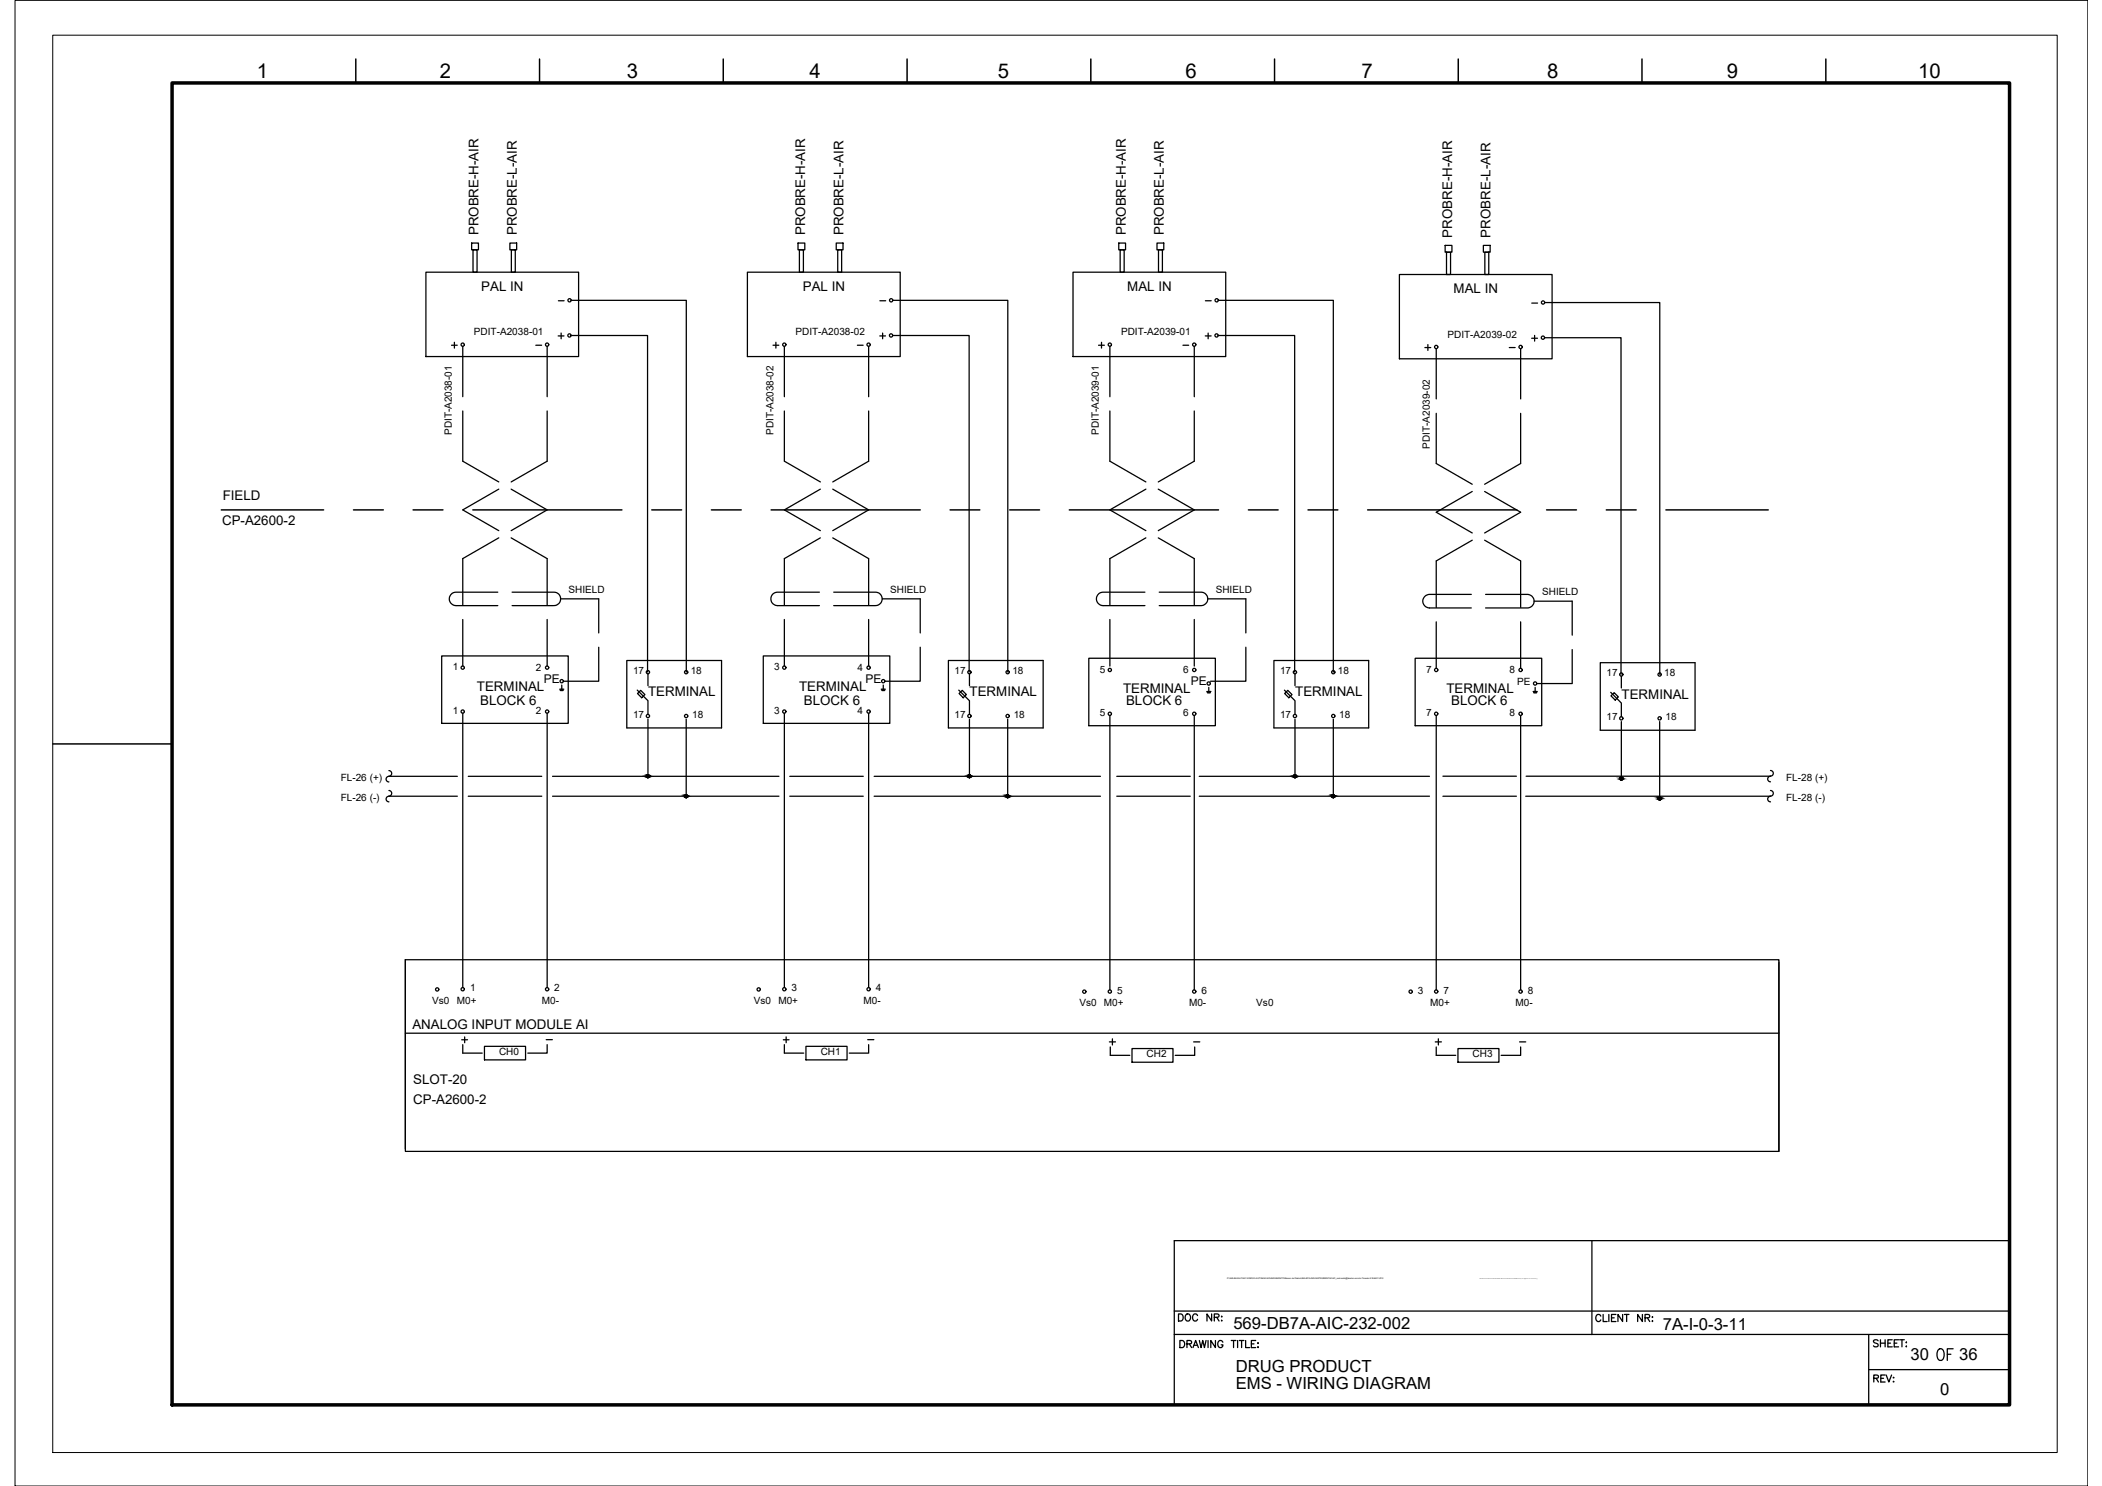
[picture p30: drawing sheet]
<svg xmlns="http://www.w3.org/2000/svg" width="420mm" height="297mm" viewBox="0 0 420 297" stroke-linecap="round" stroke-linejoin="round" font-family="sans-serif">
<defs><g id="words">
<text font-size="5.3" x="386.3" y="273">OF</text>
<g font-size="4.4">
<text x="89.3" y="70.9">+</text>
<text x="153.5" y="70.9">+</text>
<text x="220.8" y="210.3">+</text>
<text x="373.6" y="277.6">REV:</text>
</g>
<g font-size="4.1">
<text x="51.4" y="15.6">1</text>
<text x="87.9" y="15.6">2</text>
<text x="125.3" y="15.6">3</text>
<text x="161.8" y="15.6">4</text>
<text x="199.5" y="15.6">5</text>
<text x="237" y="15.6">6</text>
<text x="272.2" y="15.6">7</text>
<text x="309.3" y="15.6">8</text>
<text x="345.2" y="15.6">9</text>
<text x="383.4" y="15.6">10</text>
</g>
<g font-size="4">
<text x="175" y="68.8">+</text>
<text x="239.9" y="68.8">+</text>
<text x="284" y="71.3">+</text>
<text x="305.2" y="69.5">+</text>
<text x="155.6" y="209.5">+</text>
</g>
<g font-size="3.3">
<text x="246.5" y="265.8">569-DB7A-AIC-232-002</text>
<text x="332.4" y="265.9">7A-I-0-3-11</text>
<text x="247" y="274.2">DRUG PRODUCT</text>
<text x="381.9" y="271.9">30</text>
<text x="391.6" y="271.9">36</text>
<text x="247" y="277.6">EMS - WIRING DIAGRAM</text>
<text x="387.8" y="278.9">0</text>
</g>
<g font-size="2.7">
<text x="95.7" y="47" transform="rotate(-90 95.7 47)">PROBRE-H-AIR</text>
<text x="103.3" y="47" transform="rotate(-90 103.3 47)">PROBRE-L-AIR</text>
<text x="160.9" y="47" transform="rotate(-90 160.9 47)">PROBRE-H-AIR</text>
<text x="168.6" y="47" transform="rotate(-90 168.6 47)">PROBRE-L-AIR</text>
<text x="225" y="47" transform="rotate(-90 225 47)">PROBRE-H-AIR</text>
<text x="232.7" y="47" transform="rotate(-90 232.7 47)">PROBRE-L-AIR</text>
<text x="290.3" y="47.5" transform="rotate(-90 290.3 47.5)">PROBRE-H-AIR</text>
<text x="297.9" y="47.5" transform="rotate(-90 297.9 47.5)">PROBRE-L-AIR</text>
<text x="96.2" y="58.1">PAL IN</text>
<text x="160.5" y="58.1">PAL IN</text>
<text x="225.3" y="58.1">MAL IN</text>
<text x="290.6" y="58.6">MAL IN</text>
<text x="44.5" y="100">FIELD</text>
<text x="44.4" y="105">CP-A2600-2</text>
<text x="95.3" y="138.1">TERMINAL</text>
<text x="96" y="140.9">BLOCK 6</text>
<text x="129.5" y="139.2">TERMINAL</text>
<text x="159.7" y="138.1">TERMINAL</text>
<text x="160.7" y="140.9">BLOCK 6</text>
<text x="193.8" y="139.2">TERMINAL</text>
<text x="224.5" y="138.6">TERMINAL</text>
<text x="225.1" y="141">BLOCK 6</text>
<text x="258.9" y="139.2">TERMINAL</text>
<text x="289.1" y="138.6">TERMINAL</text>
<text x="290.1" y="140.9">BLOCK 6</text>
<text x="324.1" y="139.7">TERMINAL</text>
<text x="82.4" y="205.7">ANALOG INPUT MODULE AI</text>
<text x="82.6" y="220.6">CP-A2600-2</text>
<text x="82.6" y="216.7">SLOT-20</text>
</g>
<g font-size="2.6">
<text x="110.8" y="61.4">-</text>
<text x="175" y="61.4">-</text>
<text x="239.9" y="61.4">-</text>
<text x="305.2" y="61.7">-</text>
<text x="106.2" y="70.2">-</text>
<text x="170.4" y="70.2">-</text>
<text x="235.7" y="70.2">-</text>
<text x="300.9" y="70.6">-</text>
<text x="108.3" y="209.2">-</text>
<text x="172.5" y="209.2">-</text>
<text x="237.8" y="209.5">-</text>
<text x="302.7" y="209.5">-</text>
</g>
<g font-size="2.4">
<text x="108.7" y="136.5">PE</text>
<text x="173" y="136.5">PE</text>
<text x="238" y="136.9">PE</text>
</g>
<g font-size="2">
<text x="94.7" y="67.1">PDIT-A2038-01</text>
<text x="159" y="67.1">PDIT-A2038-02</text>
<text x="224.1" y="67.1">PDIT-A2039-01</text>
<text x="289.3" y="67.5">PDIT-A2039-02</text>
<text x="90.3" y="87" transform="rotate(-90 90.3 87)">PDIT-A2038-01</text>
<text x="154.6" y="87" transform="rotate(-90 154.6 87)">PDIT-A2038-02</text>
<text x="219.6" y="87" transform="rotate(-90 219.6 87)">PDIT-A2039-01</text>
<text x="285.8" y="89.7" transform="rotate(-90 285.8 89.7)">PDIT-A2039-02</text>
<text x="113.7" y="118.5">SHIELD</text>
<text x="177.9" y="118.5">SHIELD</text>
<text x="243" y="118.5">SHIELD</text>
<text x="308.3" y="119">SHIELD</text>
<text x="90.5" y="134">1</text>
<text x="107.1" y="134">2</text>
<text x="126.5" y="134.7">17</text>
<text x="138.1" y="134.7">18</text>
<text x="154.8" y="134">3</text>
<text x="171.4" y="134">4</text>
<text x="190.8" y="134.7">17</text>
<text x="202.4" y="134.7">18</text>
<text x="219.9" y="134.5">5</text>
<text x="236.5" y="134.5">6</text>
<text x="255.9" y="134.7">17</text>
<text x="267.4" y="134.7">18</text>
<text x="285.1" y="134.5">7</text>
<text x="301.7" y="134.5">8</text>
<text x="303.3" y="136.9">PE</text>
<text x="321.1" y="135.1">17</text>
<text x="332.7" y="135.1">18</text>
<text x="90.5" y="142.7">1</text>
<text x="107.1" y="142.7">2</text>
<text x="126.5" y="143.4">17</text>
<text x="138.4" y="143.4">18</text>
<text x="154.8" y="142.7">3</text>
<text x="171.4" y="142.7">4</text>
<text x="190.8" y="143.4">17</text>
<text x="202.6" y="143.4">18</text>
<text x="219.9" y="143.1">5</text>
<text x="236.5" y="143.2">6</text>
<text x="255.9" y="143.4">17</text>
<text x="267.7" y="143.4">18</text>
<text x="285.1" y="143.1">7</text>
<text x="301.7" y="143.2">8</text>
<text x="321.1" y="143.9">17</text>
<text x="332.9" y="143.9">18</text>
<text x="68.1" y="156.1">FL-26 (+)</text>
<text x="68.1" y="160.1">FL-26 (-)</text>
<text x="357" y="156.1">FL-28 (+)</text>
<text x="357" y="160.1">FL-28 (-)</text>
<text x="86.4" y="200.6">Vs0</text>
<text x="91.3" y="200.6">M0+</text>
<text x="94" y="198.2">1</text>
<text x="108.3" y="200.6">M0-</text>
<text x="110.8" y="198.2">2</text>
<text x="150.7" y="200.6">Vs0</text>
<text x="155.6" y="200.6">M0+</text>
<text x="158.2" y="198.2">3</text>
<text x="172.6" y="200.6">M0-</text>
<text x="175.1" y="198.2">4</text>
<text x="215.8" y="201.1">Vs0</text>
<text x="220.7" y="201.1">M0+</text>
<text x="223.3" y="198.6">5</text>
<text x="237.7" y="201.1">M0-</text>
<text x="240.1" y="198.6">6</text>
<text x="251.1" y="201.1">Vs0</text>
<text x="283.4" y="198.7">3</text>
<text x="285.9" y="201.1">M0+</text>
<text x="288.5" y="198.6">7</text>
<text x="302.9" y="201.1">M0-</text>
<text x="305.4" y="198.6">8</text>
<text x="99.8" y="210.9">CH0</text>
<text x="164" y="210.9">CH1</text>
<text x="229.2" y="211.4">CH2</text>
<text x="294.3" y="211.4">CH3</text>
</g>
<text font-size=".4" x="245.3" y="255.7">P:\569-BAXALTA\01.ENG\03.AUTOMACAO\ANDAMENTO\Banco de Dados\569-B7A-INS-INSTRUMENTACAO_moliveira@tessler-com-br-Tessler-5164457.JPG</text>
</g></defs>
<!-- layer: G-TTLB-TTLB -->
<path d="M34.4 16.6h367.3v264.2h-367.3z" fill="none" stroke="#000" stroke-width=".7"/>
<!-- layer: G-TTLB-OTLN -->
<path d="M10.5 7h400.7v283.4h-400.7z" fill="none" stroke="#000" stroke-width=".2"/>
<!-- layer: G-TTLB-INDX -->
<path d="M71.1 11.8v4.8M107.8 11.8v4.8M144.6 11.8v4.8M181.3 11.8v4.8M218 11.8v4.8M254.8 11.8v4.8M291.5 11.8v4.8M328.2 11.8v4.8M365 11.8v4.8M10.5 148.7h23.9" fill="none" stroke="#000" stroke-width=".3"/>
<!-- layer: LGSP IA4$0$LG_PLOT -->
<path d="M318.2 248v18.7M234.7 262.1h167M234.7 266.7h167M373.5 273.8h28.2M373.5 266.7v14.1M234.7 280.8h167" fill="none" stroke="#000" stroke-width=".25"/>
<!-- layer: LG_PLOT -->
<g fill="none" stroke="#000" stroke-width=".25">
<path d="M401.7 248h-167v32.8M235.6 262.6h.4a.76 .76 0 0 1 .5 .8 .76 .76 0 0 1-.5 .7h-.4zM235.8 268h.5a.76 .76 0 0 1 .5 .7 .76 .76 0 0 1-.5 .7h-.5zM237 262.9a.64 .64 0 0 1 .9 0 .64 .64 0 0 1-.1 .9 .64 .64 0 0 1-.9 0 .64 .64 0 0 1 .1-.9zM237.3 268.6h.8v-.5l-.8-.1v1.4M237.7 268.6l.5 .8M238.5 269.4l.5-1.4 .5 1.4M238.7 268.9h.6M239.4 263a.57 .57 0 0 0-.8-.3 .57 .57 0 0 0-.2 .8 .51 .51 0 0 0 .4 .6 .51 .51 0 0 0 .6-.4M239.7 268l.4 1.4 .3-1.4 .3 1.4 .4-1.4M241.5 268v1.4M242.2 262.6v1.5l-.9-1.5v1.5"/>
<path d="M242.7 263.3h.8l.2-.3-.1-.2-.3-.2h-.6v1.5M243 268v1.4l-1-1.4v1.4M243.2 263.3l.5 .8M244.2 263.1v.2zM244.2 263.9v.2zM244.4 268.3a.57 .57 0 0 0-.8-.3 .57 .57 0 0 0-.2 .8 .51 .51 0 0 0 .5 .6 .51 .51 0 0 0 .5-.6h-.3M246.1 268h.9M246.6 268v1.4M247.4 268v1.4M247.7 268h.9M248.2 268v1.4M249 268v1.4h.8"/>
<path d="M250.1 268.6h.6M251 268h-.9v1.4h.9M251.5 268.4v.2zM251.5 269.2v.2zM320 263.1a.51 .51 0 0 0-.6-.4 .51 .51 0 0 0-.4 .6v.3a.51 .51 0 0 0 .4 .6 .51 .51 0 0 0 .6-.4M320.4 262.7v1.5h.8M321.6 262.7v1.5M322.1 263.4h.6M323 262.7h-.9v1.5h.9M324.3 262.7v1.5l-.9-1.5v1.5M324.7 262.7h.9M325.1 262.7v1.5"/>
<path d="M328.3 262.7v1.5l-1-1.5v1.5M328.8 263.4h.8l.1-.5-.9-.2v1.5M329.3 263.4l.5 .8M330.2 263.3h.2zM330.2 264.1h.2zM375.4 268l-.1-.1a.52 .52 0 0 0-.8 .2l.1 .3 .7 .3 .1 .3-.1 .2a.62 .62 0 0 1-.8-.2M375.9 267.8v1.4M375.9 268.5h.9M376.8 267.8v1.4M377.4 268.5h.5M378.2 267.8h-.8v1.4h.8M378.6 268.5h.6"/>
<path d="M379.5 267.8h-.9v1.4h.9M379.7 267.8h.9M380.2 267.8v1.4M381 268.3v.1zM381 269.1v.1z"/>
</g>
<!-- layer: I_DATA -->
<g fill="none" stroke="#000" stroke-width=".25">
<path d="M85.1 54.4h30.6v16.9h-30.6zM149.4 54.4h30.5v16.9h-30.5zM214.5 54.4h30.5v16.9h-30.5zM279.7 54.9h30.5v16.8h-30.5zM111.6 67.1h1.1M112.2 66.6v1.1M219.6 69h1.1M220.2 68.4v1.2M88.3 131.1h25.3v13.5h-25.3zM111.9 137.8h.8M112 137.9h.6M112 138h.5"/>
<path d="M112.3 136.9v.9M125.3 132h18.9v13.5h-18.9zM152.6 131.1h25.3v13.5h-25.3zM176.1 137.8h.9M176.2 137.9h.7M176.3 138h.5M176.6 136.9v.9M189.6 132h18.9v13.5h-18.9zM217.6 131.6h25.3v13.5h-25.3zM241.2 138.2h.8M241.3 138.4h.7M241.4 138.5h.5"/>
<path d="M241.6 137.4v.8M254.6 132h19v13.5h-19zM282.9 131.6h25.3v13.5h-25.3zM306.5 138.2h.8M306.5 138.4h.7M306.6 138.5h.5M306.9 137.4v.8M319.9 132.5h18.9v13.5h-18.9zM81 191.8v37.9M355.6 192.3v37.9M92.3 207.8h1.2M92.5 208.8v1.7h3.9"/>
<path d="M92.9 207.3v1.1M96.8 209.2h8.3v2.7h-8.3zM109.4 208.8v1.7h-3.9M156.8 210.5h3.9M161.1 209.2h8.2v2.7h-8.2zM173.6 208.8v1.7h-3.8M226.3 209.6h8.2v2.7h-8.2zM238.8 209.3v1.7h-3.9M286.9 208.3h1.2M287.1 209.3v1.7h3.9M287.5 207.7v1.2M291.4 209.6h8.2v2.7h-8.2z"/>
<path d="M304 209.3v1.7h-3.9"/>
<circle cx="113.8" cy="67.1" r=".33"/>
<circle cx="221.8" cy="68.9" r=".33"/>
<circle cx="92.5" cy="133.5" r=".33"/>
<circle cx="109.4" cy="133.5" r=".33"/>
<circle cx="112.3" cy="136.2" r=".33"/>
<circle cx="129.5" cy="134.4" r=".33"/>
<circle cx="137.1" cy="134.4" r=".33"/>
<circle cx="156.8" cy="133.5" r=".33"/>
<circle cx="173.6" cy="133.5" r=".33"/>
<circle cx="176.5" cy="136.2" r=".33"/>
<circle cx="193.8" cy="134.4" r=".33"/>
<circle cx="201.4" cy="134.4" r=".33"/>
<circle cx="221.8" cy="133.9" r=".33"/>
<circle cx="238.7" cy="133.9" r=".33"/>
<circle cx="241.6" cy="136.6" r=".33"/>
<circle cx="258.8" cy="134.4" r=".33"/>
<circle cx="266.5" cy="134.4" r=".33"/>
<circle cx="287.1" cy="133.9" r=".33"/>
<circle cx="303.9" cy="133.9" r=".33"/>
<circle cx="306.8" cy="136.6" r=".33"/>
<circle cx="324.1" cy="134.8" r=".33"/>
<circle cx="331.7" cy="134.8" r=".33"/>
<circle cx="92.5" cy="142.2" r=".33"/>
<circle cx="109.4" cy="142.2" r=".33"/>
<circle cx="129.5" cy="143.1" r=".33"/>
<circle cx="137.1" cy="143.1" r=".33"/>
<circle cx="156.8" cy="142.2" r=".33"/>
<circle cx="173.6" cy="142.2" r=".33"/>
<circle cx="193.8" cy="143.1" r=".33"/>
<circle cx="201.4" cy="143.1" r=".33"/>
<circle cx="221.8" cy="142.7" r=".33"/>
<circle cx="238.7" cy="142.7" r=".33"/>
<circle cx="258.8" cy="143.1" r=".33"/>
<circle cx="266.5" cy="143.1" r=".33"/>
<circle cx="287.1" cy="142.7" r=".33"/>
<circle cx="303.9" cy="142.7" r=".33"/>
<circle cx="324.1" cy="143.6" r=".33"/>
<circle cx="331.7" cy="143.6" r=".33"/>
<circle cx="87.4" cy="197.8" r=".33"/>
<circle cx="92.5" cy="197.7" r=".33"/>
<circle cx="109.4" cy="197.7" r=".33"/>
<circle cx="151.6" cy="197.8" r=".33"/>
<circle cx="156.8" cy="197.7" r=".33"/>
<circle cx="173.6" cy="197.7" r=".33"/>
<circle cx="216.7" cy="198.2" r=".33"/>
<circle cx="221.8" cy="198.2" r=".33"/>
<circle cx="238.7" cy="198.2" r=".33"/>
<circle cx="282" cy="198.2" r=".33"/>
<circle cx="287.1" cy="198.2" r=".33"/>
<circle cx="303.9" cy="198.2" r=".33"/>
</g>
<!-- layer: I_TABS -->
<g fill="none" stroke="#000" stroke-width=".25">
<path d="M92.5 69.2v10.1M109.4 69.2v10.1M156.8 69.2v10.1M173.6 69.2v10.1M221.8 69.2v10.1M238.7 69.2v10.1M287.1 69.7v10M304 69.7v10M92.5 82.2v10l7.2 4.1M99.7 97.8l-7.2 4.1 7.2 4.2M102.2 97.8l7.2 4.1-7.2 4.2M109.4 82.2v10l-7.2 4.1"/>
<path d="M156.8 82.2v10l7.2 4.1M164 97.8l-7.2 4.1 7.2 4.2M166.5 97.8l7.1 4.1-7.1 4.2M173.6 82.2v10l-7.1 4.1M221.8 82.2v10l7.2 4.1M229 97.8l-7.2 4.1 7.2 4.2M231.5 97.8l7.2 4.1-7.2 4.2M238.7 82.2v10l-7.2 4.1M287.1 82.6v10.1l7.2 4.1M294.3 98.2l-7.2 4.2 7.2 4.1M296.8 98.2l7.2 4.2-7.2 4.1M304 82.6v10.1l-7.2 4.1"/>
<path d="M99.5 118.4h-8.3a1.34 1.34 0 0 0-1.4 1.3 1.34 1.34 0 0 0 1.4 1.4h8.3M99.7 107.5l-7.2 4.2v9.3M102.2 107.5l7.2 4.2v9.3M102.4 118.4h8.3a1.34 1.34 0 0 1 1.4 1.3 1.34 1.34 0 0 1-1.4 1.4h-8.3M112.1 119.7h7.6v6.8M163.8 118.4h-8.4a1.34 1.34 0 0 0-1.3 1.3 1.34 1.34 0 0 0 1.3 1.4h8.4M164 107.5l-7.2 4.2v9.3M166.5 107.5l7.1 4.2v9.3M166.6 118.4h8.4a1.34 1.34 0 0 1 1.3 1.3 1.34 1.34 0 0 1-1.3 1.4h-8.4M176.3 119.7h7.6v6.8M228.9 118.4h-8.4a1.34 1.34 0 0 0-1.3 1.3 1.34 1.34 0 0 0 1.3 1.4h8.4M229 107.5l-7.2 4.2v9.3"/>
<path d="M231.5 107.5l7.2 4.2v9.3M231.7 118.4h8.4a1.34 1.34 0 0 1 1.3 1.3 1.34 1.34 0 0 1-1.3 1.4h-8.4M241.4 119.7h7.6v6.8M294.1 118.8h-8.3a1.35 1.35 0 0 0-1.4 1.4 1.35 1.35 0 0 0 1.4 1.3h8.3M294.3 108l-7.2 4.1v9.3M296.8 108l7.2 4.1v9.3M296.9 118.8h8.4a1.35 1.35 0 0 1 1.3 1.4 1.35 1.35 0 0 1-1.3 1.3h-8.4M92.5 123.8v9.3M109.4 123.8v9.3M119.7 129.4v6.8h-7.1M156.8 123.8v9.3M173.6 123.8v9.3"/>
<path d="M183.9 129.4v6.8h-7M221.8 123.8v9.3M238.7 123.8v9.3M249 129.4v6.8h-7M287.1 124.3v9.3M304 124.3v9.3M306.6 120.2h7.7v6.8M314.3 129.8v6.8h-7.1M77.7 154a.56 .56 0 0 1 .6 .6 .56 .56 0 0 1-.6 .6 .57 .57 0 0 0-.5 .5 .57 .57 0 0 0 .5 .6M77.7 158a.56 .56 0 0 1 .6 .6 .56 .56 0 0 1-.6 .5 .57 .57 0 0 0-.5 .6 .57 .57 0 0 0 .5 .6M92.5 142.6v54.8M109.4 142.6v54.8"/>
<path d="M156.8 142.6v54.8M173.6 142.6v54.8M221.8 143v54.9M238.7 143v54.9M287.1 143v54.9M304 143v54.9M353.9 154a.56 .56 0 0 1 .6 .6 .56 .56 0 0 1-.6 .5 .57 .57 0 0 0-.6 .6 .57 .57 0 0 0 .6 .6M353.9 158a.56 .56 0 0 1 .6 .6 .56 .56 0 0 1-.6 .5 .57 .57 0 0 0-.6 .6 .57 .57 0 0 0 .6 .6"/>
</g>
<!-- layer: I_LIMIT_LINE -->
<g fill="none" stroke="#000" stroke-width=".3">
<path d="M44.2 101.9h20.5M70.7 101.9h5.9M82.6 101.9h5.9M94.5 101.9h29.8M130.3 101.9h5.9M142.2 101.9h6M154.1 101.9h29.8M189.9 101.9h6M201.8 101.9h6M213.7 101.9h29.9M249.5 101.9h6M261.5 101.9h5.9"/>
<path d="M273.4 101.9h29.8M309.1 101.9h6M321.1 101.9h5.9M333 101.9h20.4"/>
</g>
<!-- layer: EI-CTRL -->
<path d="M127.4 138l2.1 2.1v2.7M127.4 138.6l.7-.6 .8 .8-.6 .7zM129.5 134.7v2.4M191.6 138l2.2 2.1v2.7M191.7 138.6l.6-.6 .9 .8-.7 .7zM193.8 134.7v2.4M256.7 138l2.1 2.1v2.7M256.8 138.6l.6-.6 .9 .8-.7 .7zM258.8 134.7v2.4M322 138.4l2.1 2.1v2.8M322 139.1l.6-.6 .9 .8-.6 .6zM324.1 135.2v2.3" fill="none" stroke="#000" stroke-width=".25"/>
<!-- layer: 0 -->
<g fill="none" stroke="#000" stroke-width=".25">
<path d="M94.3 48.6h1.3v1.3h-1.3zM94.6 49.9h.8v4.5h-.8zM101.9 48.6h1.4v1.3h-1.4zM102.2 49.9h.8v4.5h-.8zM159.5 48.6h1.4v1.3h-1.4zM159.8 49.9h.8v4.5h-.8zM167.2 48.6h1.3v1.3h-1.3zM167.4 49.9h.8v4.5h-.8zM223.6 48.6h1.4v1.3h-1.4zM223.9 49.9h.8v4.5h-.8zM231.3 48.6h1.3v1.3h-1.3zM231.6 49.9h.7v4.5h-.7z"/>
<path d="M288.9 49.1h1.3v1.3h-1.3zM289.1 50.4h.8v4.5h-.8zM296.5 49.1h1.4v1.3h-1.4zM296.8 50.4h.8v4.5h-.8zM114.2 67.1h15.2v67.2M114.2 60h23v74.3M178.5 67.1h15.2v67.2M178.5 60h22.9v74.3M243.5 67.1h15.3v67.2M243.5 60h23v74.3M308.8 67.5h15.2v67.3M308.8 60.5h23v74.3"/>
<path d="M77.7 155.2h13.7M77.7 159.2h13.7M93.6 155.2h14.7M93.6 159.2h14.7M110.4 155.2h45.3M110.4 159.2h45.3M129.5 143.8v11.4M137.2 143.8v15.4M157.9 155.2h14.7M157.9 159.2h14.7M174.7 155.2h45.3M174.7 159.2h45.3"/>
<path d="M193.8 143.8v11.4M201.4 143.8v15.4M223.2 155.2h14.7M223.2 159.2h14.7M239.7 155.2h46M239.7 159.2h46M258.8 143.8v11.4M266.5 143.8v15.4M288.4 155.2h14.7M288.4 159.2h14.7M305 159.2h48.9M305.1 155.2h48.8"/>
<path d="M324.1 144.2v11.4M331.7 144.2v15.4M81 191.8h274.6v38.4h-274.6zM81 206.5h274.6"/>
<circle cx="129.5" cy="155.2" r=".29"/>
<circle cx="137.1" cy="159.1" r=".29"/>
<circle cx="193.8" cy="155.2" r=".29"/>
<circle cx="201.4" cy="159.1" r=".29"/>
<circle cx="258.8" cy="155.2" r=".29"/>
<circle cx="266.5" cy="159.1" r=".29"/>
<circle cx="324.1" cy="155.6" r=".29"/>
<circle cx="331.7" cy="159.6" r=".29"/>
</g>
<g fill="#000" stroke="#000" stroke-width=".2">
<path d="M129.4 154.9h.1zM137.1 158.9h.1zM193.7 154.9h.1zM201.3 158.9h.1zM258.7 154.9h.1zM266.4 158.9h.1zM324 155.4h.1zM331.6 159.3h.1z"/>
<path d="M129.2 155.1h.3zM129.2 155.1h.3z"/>
<path d="M129.4 154.9h.1zM129.4 154.9h.1z"/>
<path d="M129.4 154.9h.1zM129.4 154.9h.1z"/>
<path d="M129.4 154.9h.1zM129.3 154.9h.2z"/>
<path d="M129.3 154.9h.2zM129.3 154.9h.2z"/>
<path d="M129.3 154.9l.2 .1zM129.3 154.9l.2 .1z"/>
<path d="M129.3 155h.2zM129.3 155h.2z"/>
<path d="M129.3 155h.2zM129.3 155h.2z"/>
<path d="M129.3 155h.2zM129.3 155h.2z"/>
<path d="M129.3 155l.2 .1zM129.3 155l.2 .1z"/>
<path d="M129.2 155.1h.3zM129.2 155.1h.3z"/>
<path d="M129.2 155.1h.3zM129.2 155.1h.3z"/>
<path d="M129.5 155.1h.3zM129.5 155.1h.3z"/>
<path d="M129.2 155.1l.3 .1zM129.2 155.1l.3 .1z"/>
<path d="M129.4 155.5h.2zM129.4 155.5h.1z"/>
<path d="M129.5 154.9h.1zM129.5 154.9h.1z"/>
<path d="M129.5 154.9h.1zM129.5 154.9h.1z"/>
<path d="M129.4 155.4h.2zM129.4 155.4l.2 .1z"/>
<path d="M129.5 154.9h.2zM129.5 154.9h.2z"/>
<path d="M129.5 154.9h.2zM129.5 154.9h.2z"/>
<path d="M129.5 154.9l.2 .1zM129.5 154.9l.2 .1z"/>
<path d="M129.3 155.4h.4zM129.3 155.4h.3z"/>
<path d="M129.5 155h.2zM129.5 155h.2z"/>
<path d="M129.5 155h.3zM129.5 155h.3z"/>
<path d="M129.3 155.4h.4zM129.3 155.4h.4z"/>
<path d="M129.5 155h.3zM129.5 155h.3z"/>
<path d="M129.5 155l.3 .1zM129.5 155l.3 .1z"/>
<path d="M129.3 155.3h.5zM129.3 155.3l.4 .1z"/>
<path d="M129.5 155.1h.3zM129.5 155.1h.3z"/>
<path d="M129.5 155.1h.3zM129.5 155.1h.3z"/>
<path d="M129.2 155.3h.6zM129.2 155.3h.6z"/>
<path d="M129.5 155.1l.3 .1zM129.5 155.1l.3 .1z"/>
<path d="M129.2 155.2h.6zM129.2 155.2h.6z"/>
<path d="M129.2 155.2h.6zM129.2 155.2l.6 .1z"/>
<path d="M137.1 158.9h.1zM137 158.9h.2z"/>
<path d="M137 158.9l.2 .1zM137 158.9l.2 .1z"/>
<path d="M136.9 159h.3zM136.9 159h.3z"/>
<path d="M136.9 159l.3 .1zM136.9 159l.3 .1z"/>
<path d="M136.9 159.1h.3zM136.9 159.1h.3z"/>
<path d="M136.9 159.1l.3 .1zM136.9 159.1l.3 .1z"/>
<path d="M137.2 158.9h.1zM137.2 158.9h.1z"/>
<path d="M137.1 159.5h.1zM137.1 159.5h.1z"/>
<path d="M137.2 158.9h.1zM137.2 158.9h.1z"/>
<path d="M137 159.4h.3zM137 159.4l.2 .1z"/>
<path d="M137.2 158.9l.2 .1zM137.2 158.9l.2 .1z"/>
<path d="M137 159.4h.3zM137 159.4h.3z"/>
<path d="M137.2 159h.2zM137.2 159h.2z"/>
<path d="M136.9 159.4h.5zM136.9 159.4h.4z"/>
<path d="M137.2 159l.2 .1zM137.2 159l.2 .1z"/>
<path d="M136.9 159.3h.5zM136.9 159.3l.5 .1z"/>
<path d="M137.2 159.1h.2zM137.2 159.1h.2z"/>
<path d="M137.2 159.1l.3 .1zM137.2 159.1l.3 .1z"/>
<path d="M136.9 159.2l.5 .1zM136.9 159.2l.5 .1z"/>
<path d="M136.9 159.3h.5zM136.9 159.3h.5z"/>
<path d="M136.9 159.2h.6zM136.9 159.2h.5z"/>
<path d="M193.5 155.1h.3zM193.5 155.1h.3z"/>
<path d="M193.7 154.9h.1zM193.7 154.9h.1z"/>
<path d="M193.8 154.9h.1zM193.8 154.9h.1z"/>
<path d="M193.7 154.9h.1zM193.6 154.9h.2z"/>
<path d="M193.6 154.9h.2zM193.6 154.9h.2z"/>
<path d="M193.6 154.9h.2zM193.6 154.9h.2z"/>
<path d="M193.6 154.9l.2 .1zM193.6 154.9l.2 .1z"/>
<path d="M193.6 155h.2zM193.6 155h.2z"/>
<path d="M193.6 155h.2zM193.6 155h.2z"/>
<path d="M193.5 155h.3zM193.5 155h.3z"/>
<path d="M193.5 155l.3 .1zM193.5 155l.3 .1z"/>
<path d="M193.5 155.1h.3zM193.5 155.1h.3z"/>
<path d="M193.5 155.1h.3zM193.5 155.1h.3z"/>
<path d="M193.8 155.1h.3zM193.8 155.1h.3z"/>
<path d="M193.5 155.1l.3 .1zM193.5 155.1l.3 .1z"/>
<path d="M193.8 154.9h.1zM193.8 154.9h.1z"/>
<path d="M193.7 155.5h.2zM193.7 155.5h.1z"/>
<path d="M193.8 154.9h.1zM193.8 154.9h.1z"/>
<path d="M193.7 155.4h.2zM193.7 155.4l.2 .1z"/>
<path d="M193.8 154.9h.2zM193.8 154.9h.2z"/>
<path d="M193.8 154.9h.2zM193.8 154.9h.2z"/>
<path d="M193.6 155.4h.4zM193.6 155.4h.3z"/>
<path d="M193.8 154.9l.2 .1zM193.8 154.9l.2 .1z"/>
<path d="M193.8 155h.2zM193.8 155h.2z"/>
<path d="M193.6 155.4h.4zM193.6 155.4h.4z"/>
<path d="M193.8 155h.2zM193.8 155h.2z"/>
<path d="M193.8 155h.2zM193.8 155h.2z"/>
<path d="M193.8 155l.3 .1zM193.8 155l.3 .1z"/>
<path d="M193.5 155.3h.5zM193.5 155.3l.5 .1z"/>
<path d="M193.8 155.1h.3zM193.8 155.1h.3z"/>
<path d="M193.8 155.1h.3zM193.8 155.1h.3z"/>
<path d="M193.5 155.3h.6zM193.5 155.3h.5z"/>
<path d="M193.8 155.1l.3 .1zM193.8 155.1l.3 .1z"/>
<path d="M193.5 155.2h.6zM193.5 155.2h.6z"/>
<path d="M193.5 155.2h.6zM193.5 155.2l.6 .1z"/>
<path d="M201.3 158.9h.1zM201.3 158.9h.1z"/>
<path d="M201.3 158.9l.1 .1zM201.2 159h.2z"/>
<path d="M201.2 159h.2zM201.2 159h.2z"/>
<path d="M201.2 159l.2 .1zM201.2 159l.2 .1z"/>
<path d="M201.2 159.1h.2zM201.2 159.1h.2z"/>
<path d="M201.1 159.1l.3 .1zM201.1 159.1l.3 .1z"/>
<path d="M201.4 158.9h.1zM201.4 158.9h.1z"/>
<path d="M201.4 159.5h.1zM201.4 159.5h.1z"/>
<path d="M201.4 158.9h.2zM201.4 158.9h.2z"/>
<path d="M201.3 159.4h.3zM201.3 159.4l.2 .1z"/>
<path d="M201.4 158.9l.2 .1zM201.4 158.9l.2 .1z"/>
<path d="M201.3 159.4h.3zM201.3 159.4h.3z"/>
<path d="M201.4 159h.3zM201.4 159h.3z"/>
<path d="M201.2 159.4h.5zM201.2 159.4h.4z"/>
<path d="M201.4 159l.3 .1zM201.4 159l.3 .1z"/>
<path d="M201.2 159.3h.5zM201.2 159.3l.5 .1z"/>
<path d="M201.4 159.1h.3zM201.4 159.1h.3z"/>
<path d="M201.2 159.3h.5zM201.2 159.3h.5z"/>
<path d="M201.4 159.1l.3 .1zM201.4 159.1l.3 .1z"/>
<path d="M201.1 159.2h.6zM201.1 159.2h.6z"/>
<path d="M201.1 159.2h.6zM201.1 159.2l.6 .1z"/>
<path d="M258.6 155.1h.2zM258.6 155.1h.2z"/>
<path d="M258.7 154.9h.1zM258.7 154.9h.1z"/>
<path d="M258.7 154.9h.1zM258.7 154.9h.1z"/>
<path d="M258.7 154.9h.1zM258.7 154.9h.1z"/>
<path d="M258.7 154.9l.1 .1zM258.7 154.9l.1 .1z"/>
<path d="M258.7 155h.1zM258.6 155h.2z"/>
<path d="M258.6 155h.2zM258.6 155h.2z"/>
<path d="M258.6 155h.2zM258.6 155h.2z"/>
<path d="M258.6 155l.2 .1zM258.6 155.1h.2z"/>
<path d="M258.6 155.1h.2zM258.6 155.1h.2z"/>
<path d="M258.6 155.1h.2zM258.6 155.1h.2z"/>
<path d="M258.8 155.1h.3zM258.8 155.1h.3z"/>
<path d="M258.6 155.1l.2 .1zM258.6 155.1l.2 .1z"/>
<path d="M258.8 154.9h.2zM258.8 154.9h.2z"/>
<path d="M258.8 155.5h.1zM258.8 155.5h.1z"/>
<path d="M258.8 154.9h.2zM258.8 154.9h.2z"/>
<path d="M258.8 154.9h.2zM258.8 154.9h.2z"/>
<path d="M258.7 155.4h.3zM258.7 155.4l.2 .1z"/>
<path d="M258.8 154.9h.2zM258.8 154.9h.2z"/>
<path d="M258.8 154.9h.2zM258.8 154.9h.2z"/>
<path d="M258.8 154.9l.3 .1zM258.8 154.9l.3 .1z"/>
<path d="M258.7 155.4h.3zM258.7 155.4h.3z"/>
<path d="M258.8 155h.3zM258.8 155h.3z"/>
<path d="M258.8 155h.3zM258.8 155h.3z"/>
<path d="M258.6 155.4h.5zM258.6 155.4h.4z"/>
<path d="M258.8 155h.3zM258.8 155h.3z"/>
<path d="M258.8 155l.3 .1zM258.8 155l.3 .1z"/>
<path d="M258.6 155.3h.5zM258.6 155.3l.5 .1z"/>
<path d="M258.8 155.1h.3zM258.8 155.1h.3z"/>
<path d="M258.8 155.1h.3zM258.8 155.1h.3z"/>
<path d="M258.6 155.3h.5zM258.6 155.3h.5z"/>
<path d="M258.8 155.1l.3 .1zM258.8 155.1l.3 .1z"/>
<path d="M258.6 155.2h.5zM258.6 155.2h.5z"/>
<path d="M258.6 155.2h.5zM258.6 155.2l.5 .1z"/>
<path d="M266.4 158.9h.1zM266.3 158.9h.2z"/>
<path d="M266.3 158.9l.2 .1zM266.3 158.9l.2 .1z"/>
<path d="M266.3 159h.2zM266.3 159h.2z"/>
<path d="M266.3 159l.2 .1zM266.3 159l.2 .1z"/>
<path d="M266.2 159.1h.3zM266.2 159.1h.3z"/>
<path d="M266.2 159.1l.3 .1zM266.2 159.1l.3 .1z"/>
<path d="M266.5 158.9h.1zM266.5 158.9h.1z"/>
<path d="M266.4 159.5h.2zM266.4 159.5h.1z"/>
<path d="M266.5 158.9h.2zM266.5 158.9h.2z"/>
<path d="M266.4 159.4h.2zM266.4 159.4l.2 .1z"/>
<path d="M266.5 158.9l.2 .1zM266.5 158.9l.2 .1z"/>
<path d="M266.3 159.4h.4zM266.3 159.4h.3z"/>
<path d="M266.5 159h.2zM266.5 159h.2z"/>
<path d="M266.3 159.4h.4zM266.3 159.4h.4z"/>
<path d="M266.5 159l.3 .1zM266.5 159l.3 .1z"/>
<path d="M266.3 159.3h.4zM266.3 159.3l.4 .1z"/>
<path d="M266.5 159.1h.3zM266.5 159.1h.3z"/>
<path d="M266.5 159.1l.3 .1zM266.5 159.1l.3 .1z"/>
<path d="M266.2 159.2l.6 .1zM266.2 159.2l.6 .1z"/>
<path d="M266.2 159.3h.6zM266.2 159.3h.5z"/>
<path d="M266.2 159.2h.6zM266.2 159.2h.6z"/>
<path d="M323.8 155.6h.3zM323.8 155.6h.3z"/>
<path d="M324 155.4h.1zM324 155.4h.1z"/>
<path d="M324 155.4h.1zM323.9 155.4h.2z"/>
<path d="M323.9 155.4h.2zM323.9 155.4h.2z"/>
<path d="M323.9 155.4h.2zM323.9 155.4h.2z"/>
<path d="M323.9 155.4l.2 .1zM323.9 155.4l.2 .1z"/>
<path d="M323.9 155.5h.2zM323.9 155.5h.2z"/>
<path d="M323.9 155.5h.2zM323.9 155.5h.2z"/>
<path d="M323.9 155.5h.2zM323.9 155.5h.2z"/>
<path d="M323.8 155.5h.3zM323.8 155.5h.3z"/>
<path d="M323.8 155.5l.3 .1zM323.8 155.5l.3 .1z"/>
<path d="M324.1 155.6h.3zM324.1 155.6h.3z"/>
<path d="M323.8 155.6h.3zM323.8 155.6h.3z"/>
<path d="M324.1 155.3l.1 .1zM324.1 155.3l.1 .1z"/>
<path d="M324 155.9h.2zM324 155.9h.1z"/>
<path d="M324.1 155.4h.1zM324.1 155.4h.1z"/>
<path d="M324.1 155.4h.1zM324.1 155.4h.1z"/>
<path d="M324 155.9h.2zM324 155.9h.2z"/>
<path d="M324.1 155.4h.2zM324.1 155.4h.2z"/>
<path d="M324.1 155.4h.2zM324.1 155.4h.2z"/>
<path d="M324.1 155.4h.2zM324.1 155.4h.2z"/>
<path d="M323.9 155.9h.4zM323.9 155.9h.3z"/>
<path d="M324.1 155.4l.2 .1zM324.1 155.4l.2 .1z"/>
<path d="M324.1 155.5h.2zM324.1 155.5h.2z"/>
<path d="M323.9 155.8h.4zM323.9 155.8l.4 .1z"/>
<path d="M324.1 155.5h.2zM324.1 155.5h.2z"/>
<path d="M324.1 155.5h.3zM324.1 155.5h.3z"/>
<path d="M323.9 155.8h.4zM323.9 155.8h.4z"/>
<path d="M324.1 155.5h.3zM324.1 155.5h.3z"/>
<path d="M324.1 155.5l.3 .1zM324.1 155.5l.3 .1z"/>
<path d="M323.8 155.7h.6zM323.8 155.7l.5 .1z"/>
<path d="M324.1 155.6h.3zM324.1 155.6h.3z"/>
<path d="M323.8 155.6l.6 .1zM323.8 155.6l.6 .1z"/>
<path d="M323.8 155.7h.6zM323.8 155.7h.6z"/>
<path d="M331.6 159.3l.1 .1zM331.6 159.4h.1z"/>
<path d="M331.6 159.4h.1zM331.5 159.4h.2z"/>
<path d="M331.5 159.4l.2 .1zM331.5 159.4l.2 .1z"/>
<path d="M331.5 159.5h.2zM331.5 159.5h.2z"/>
<path d="M331.5 159.5l.2 .1zM331.5 159.5l.2 .1z"/>
<path d="M331.4 159.6h.3zM331.4 159.6h.3z"/>
<path d="M331.7 159.9h.1zM331.7 159.9h.1z"/>
<path d="M331.7 159.3h.2zM331.7 159.3h.2z"/>
<path d="M331.7 159.3l.2 .1zM331.7 159.3l.2 .1z"/>
<path d="M331.6 159.9h.3zM331.6 159.9h.2z"/>
<path d="M331.7 159.4h.3zM331.7 159.4h.3z"/>
<path d="M331.6 159.9h.3zM331.6 159.9h.3z"/>
<path d="M331.7 159.4l.3 .1zM331.7 159.4l.3 .1z"/>
<path d="M331.5 159.8h.5zM331.5 159.8l.4 .1z"/>
<path d="M331.7 159.5h.3zM331.7 159.5h.3z"/>
<path d="M331.5 159.8h.5zM331.5 159.8h.5z"/>
<path d="M331.7 159.5l.3 .1zM331.7 159.5l.3 .1z"/>
<path d="M331.7 159.6h.3zM331.7 159.6h.3z"/>
<path d="M331.4 159.7h.6zM331.4 159.7h.6z"/>
<path d="M331.5 159.7h.5zM331.5 159.7l.5 .1z"/>
<path d="M331.4 159.6h.6zM331.4 159.6l.6 .1z"/>
</g>
<path d="M3 .1h414.3v296.9h-414.3z" fill="none" stroke="#000" stroke-width=".2"/>
<use href="#words"/>
</svg>
